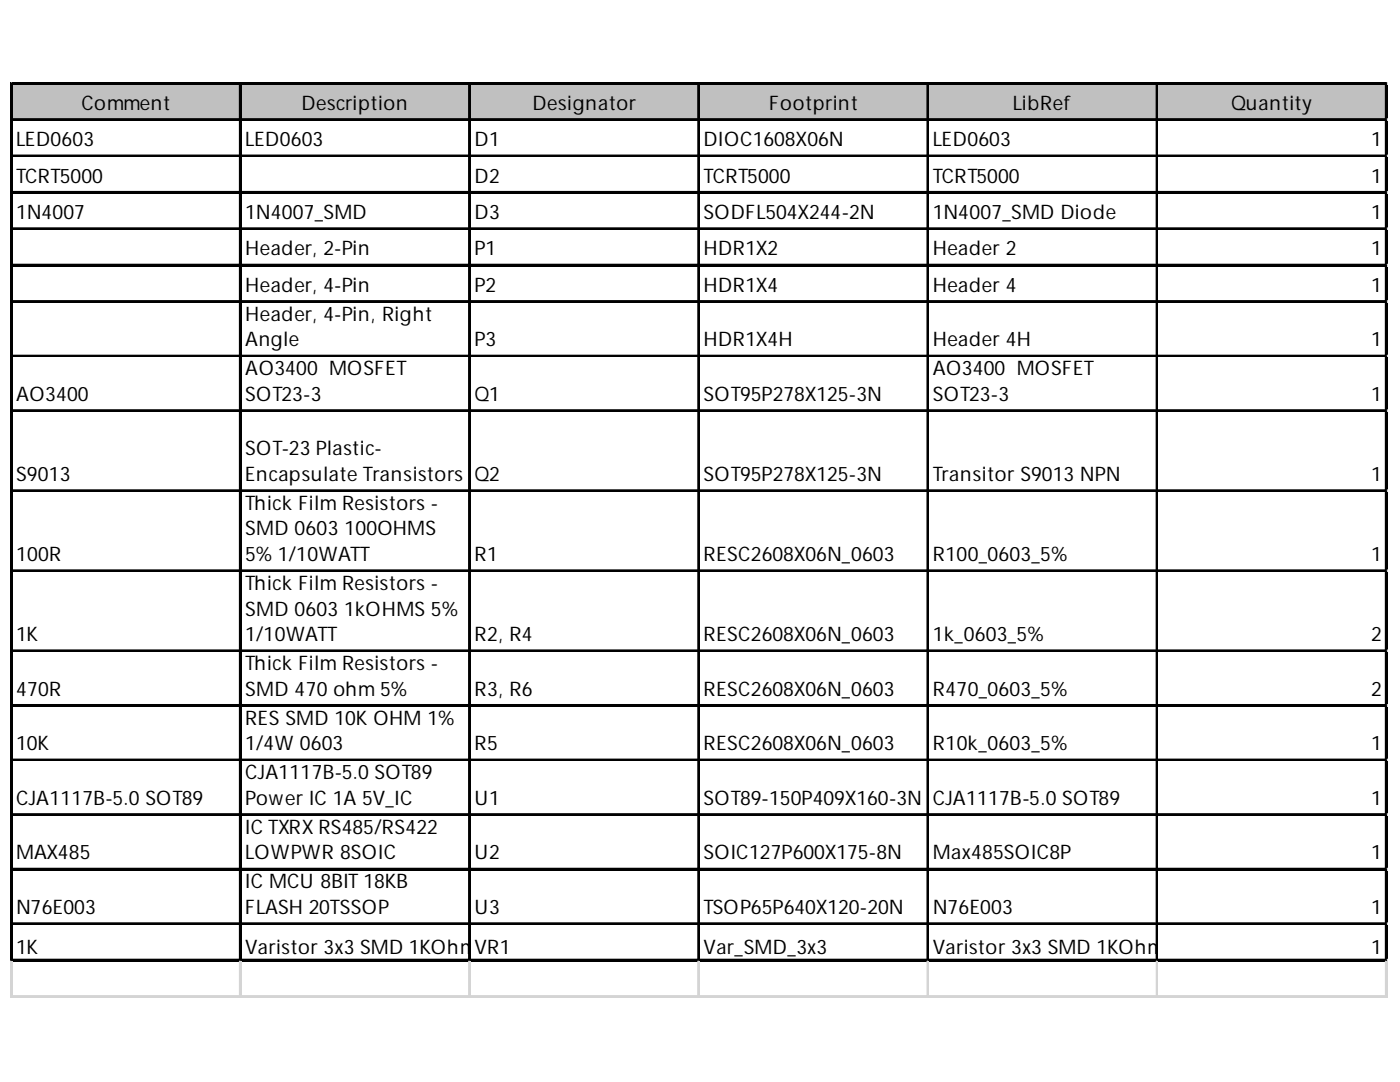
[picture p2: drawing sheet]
<svg xmlns="http://www.w3.org/2000/svg" width="279mm" height="216mm" viewBox="0 0 279 216" stroke-linecap="round" stroke-linejoin="round" font-family="sans-serif">
<defs><g id="words">
<g font-size="4">
<text x="16.3" y="21.9">Comment</text>
<text x="60.2" y="21.9">Description</text>
<text x="106.3" y="21.9">Designator</text>
<text x="153.5" y="21.9">Footprint</text>
<text x="202.1" y="21.9">LibRef</text>
<text x="245.7" y="21.9">Quantity</text>
<text x="3.2" y="29.2">LED0603</text>
<text x="48.9" y="29.2">LED0603</text>
<text x="94.7" y="29.2">D1</text>
<text x="140.4" y="29.2">DIOC1608X06N</text>
<text x="186.2" y="29.2">LED0603</text>
<text x="273.7" y="29.2">1</text>
<text x="3.2" y="36.4">TCRT5000</text>
<text x="94.7" y="36.4">D2</text>
<text x="140.4" y="36.4">TCRT5000</text>
<text x="186.2" y="36.4">TCRT5000</text>
<text x="273.7" y="36.4">1</text>
<text x="3.2" y="43.7">1N4007</text>
<text x="48.9" y="43.7">1N4007_SMD</text>
<text x="94.7" y="43.7">D3</text>
<text x="140.4" y="43.7">SODFL504X244-2N</text>
<text x="186.2" y="43.7">1N4007_SMD Diode</text>
<text x="273.7" y="43.7">1</text>
<text x="48.9" y="50.9">Header, 2-Pin</text>
<text x="94.7" y="50.9">P1</text>
<text x="140.4" y="50.9">HDR1X2</text>
<text x="186.2" y="50.9">Header 2</text>
<text x="273.7" y="50.9">1</text>
<text x="48.9" y="58.2">Header, 4-Pin</text>
<text x="94.7" y="58.2">P2</text>
<text x="140.4" y="58.2">HDR1X4</text>
<text x="186.2" y="58.2">Header 4</text>
<text x="273.7" y="58.2">1</text>
<text x="48.9" y="64">Header, 4-Pin, Right</text>
<text x="48.9" y="69.1">Angle</text>
<text x="94.7" y="69.1">P3</text>
<text x="140.4" y="69.1">HDR1X4H</text>
<text x="186.2" y="69.1">Header 4H</text>
<text x="273.7" y="69.1">1</text>
<text x="48.9" y="74.9">AO3400 MOSFET</text>
<text x="186.2" y="74.9">AO3400 MOSFET</text>
<text x="3.2" y="80">AO3400</text>
<text x="48.9" y="80">SOT23-3</text>
<text x="94.7" y="80">Q1</text>
<text x="140.4" y="80">SOT95P278X125-3N</text>
<text x="186.2" y="80">SOT23-3</text>
<text x="273.7" y="80">1</text>
<text x="3.2" y="96">S9013</text>
<text x="48.9" y="90.9">SOT-23 Plastic-</text>
<text x="48.9" y="96">Encapsulate Transistors</text>
<text x="94.7" y="96">Q2</text>
<text x="140.4" y="96">SOT95P278X125-3N</text>
<text x="186.2" y="96">Transitor S9013 NPN</text>
<text x="273.7" y="96">1</text>
<text x="48.9" y="101.8">Thick Film Resistors -</text>
<text x="48.9" y="106.8">SMD 0603 100OHMS</text>
<text x="3.2" y="111.9">100R</text>
<text x="48.9" y="111.9">5% 1/10WATT</text>
<text x="94.7" y="111.9">R1</text>
<text x="140.4" y="111.9">RESC2608X06N_0603</text>
<text x="186.2" y="111.9">R100_0603_5%</text>
<text x="273.7" y="111.9">1</text>
<text x="48.9" y="117.7">Thick Film Resistors -</text>
<text x="48.9" y="122.8">SMD 0603 1kOHMS 5%</text>
<text x="3.2" y="127.9">1K</text>
<text x="48.9" y="127.9">1/10WATT</text>
<text x="94.7" y="127.9">R2, R4</text>
<text x="140.4" y="127.9">RESC2608X06N_0603</text>
<text x="186.2" y="127.9">1k_0603_5%</text>
<text x="273.7" y="127.9">2</text>
<text x="48.9" y="133.7">Thick Film Resistors -</text>
<text x="3.2" y="138.8">470R</text>
<text x="48.9" y="138.8">SMD 470 ohm 5%</text>
<text x="94.7" y="138.8">R3, R6</text>
<text x="140.4" y="138.8">RESC2608X06N_0603</text>
<text x="186.2" y="138.8">R470_0603_5%</text>
<text x="273.7" y="138.8">2</text>
<text x="3.2" y="149.7">10K</text>
<text x="48.9" y="144.6">RES SMD 10K OHM 1%</text>
<text x="48.9" y="149.7">1/4W 0603</text>
<text x="94.7" y="149.7">R5</text>
<text x="140.4" y="149.7">RESC2608X06N_0603</text>
<text x="186.2" y="149.7">R10k_0603_5%</text>
<text x="273.7" y="149.7">1</text>
<text x="48.9" y="155.5">CJA1117B-5.0 SOT89</text>
<text x="3.2" y="160.6">CJA1117B-5.0 SOT89</text>
<text x="48.9" y="160.6">Power IC 1A 5V_IC</text>
<text x="94.7" y="160.6">U1</text>
<text x="140.4" y="160.6">SOT89-150P409X160-3N</text>
<text x="186.2" y="160.6">CJA1117B-5.0 SOT89</text>
<text x="273.7" y="160.6">1</text>
<text x="48.9" y="166.4">IC TXRX RS485/RS422</text>
<text x="3.2" y="171.5">MAX485</text>
<text x="48.9" y="171.5">LOWPWR 8SOIC</text>
<text x="94.7" y="171.5">U2</text>
<text x="140.4" y="171.5">SOIC127P600X175-8N</text>
<text x="186.2" y="171.5">Max485SOIC8P</text>
<text x="273.7" y="171.5">1</text>
<text x="48.9" y="177.3">IC MCU 8BIT 18KB</text>
<text x="3.2" y="182.4">N76E003</text>
<text x="48.9" y="182.4">FLASH 20TSSOP</text>
<text x="94.7" y="182.4">U3</text>
<text x="140.4" y="182.4">TSOP65P640X120-20N</text>
<text x="186.2" y="182.4">N76E003</text>
<text x="273.7" y="182.4">1</text>
<text x="3.2" y="190.3">1K</text>
<text x="48.9" y="190.3">Varistor 3x3 SMD 1KOhmV5% 1/10WATT</text>
<text x="97.2" y="190.3">R1</text>
<text x="140.4" y="190.3">Var_SMD_3x3</text>
<text x="186.2" y="190.3">Varistor 3x3 SMD 1KOhm</text>
<text x="273.7" y="190.3">1</text>
</g>
</g></defs>
<path d="M2.4 16.8h274.5v7.3h-274.5z" fill="#c0c0c0"/>
<g fill="none" stroke="#000" stroke-width=".36">
<path d="M2.1 16.5v175.3M2.3 16.5v175.3M2.5 16.5h274.4M2.5 16.7h274.4M47.9 16.9v174.9M48 16.9v174.9M93.6 16.9v174.9M93.8 16.9v174.9M139.3 16.9v174.9M139.5 16.9v174.9M185.1 16.9v174.9M185.3 16.9v174.9"/>
<path d="M230.8 16.9v174.9M231 16.9v174.9M276.6 16.9v174.9M276.7 16.9v174.9M2.5 23.8h274.4M2.5 23.9h274.4M2.5 31h274.4M2.5 31.2h274.4M2.5 38.3h274.4M2.5 38.5h274.4M2.5 45.5h274.4M2.5 45.7h274.4"/>
<path d="M2.5 52.8h274.4M2.5 53h274.4M2.5 60.1h274.4M2.5 60.2h274.4M2.5 71h274.4M2.5 71.1h274.4M2.5 81.8h274.4M2.5 82h274.4M2.5 97.8h274.4M2.5 98h274.4M2.5 113.8h274.4M2.5 114h274.4"/>
<path d="M2.5 129.8h274.4M2.5 129.9h274.4M2.5 140.7h274.4M2.5 140.8h274.4M2.5 151.5h274.4M2.5 151.7h274.4M2.5 162.4h274.4M2.5 162.6h274.4M2.5 173.3h274.4M2.5 173.5h274.4M2.5 184.2h274.4M2.5 184.4h274.4"/>
<path d="M2.5 191.5h274.4M2.5 191.7h274.4"/>
</g>
<g fill="none" stroke="#d4d4d4" stroke-width=".36">
<path d="M276.9 16.5h.1M2.1 191.8v7.4M2.3 191.8v7.4M47.9 191.8v7.4M48 191.8v7.4M93.6 191.8v7.4M93.8 191.8v7.4M139.3 191.8v7.4M139.5 191.8v7.4M185.1 191.8v7.4M185.3 191.8v7.4M230.8 191.8v7.4"/>
<path d="M231 191.8v7.4M276.6 191.8v7.4M276.7 191.8v7.4"/>
</g>
<path d="M276.9 16.5l.1 .4z" fill="#d4d4d4"/>
<path d="M276.9 23.8h.1" fill="none" stroke="#d4d4d4" stroke-width=".36"/>
<path d="M276.9 23.8l.1 .3z" fill="#d4d4d4"/>
<path d="M276.9 31h.1" fill="none" stroke="#d4d4d4" stroke-width=".36"/>
<path d="M276.9 31l.1 .4z" fill="#d4d4d4"/>
<path d="M276.9 38.3h.1" fill="none" stroke="#d4d4d4" stroke-width=".36"/>
<path d="M276.9 38.3l.1 .3z" fill="#d4d4d4"/>
<path d="M276.9 45.5h.1" fill="none" stroke="#d4d4d4" stroke-width=".36"/>
<path d="M276.9 45.5l.1 .4z" fill="#d4d4d4"/>
<path d="M276.9 52.8h.1" fill="none" stroke="#d4d4d4" stroke-width=".36"/>
<path d="M276.9 52.8l.1 .4z" fill="#d4d4d4"/>
<path d="M276.9 60.1h.1" fill="none" stroke="#d4d4d4" stroke-width=".36"/>
<path d="M276.9 60.1l.1 .3z" fill="#d4d4d4"/>
<path d="M276.9 71h.1" fill="none" stroke="#d4d4d4" stroke-width=".36"/>
<path d="M276.9 71l.1 .3z" fill="#d4d4d4"/>
<path d="M276.9 81.8h.1" fill="none" stroke="#d4d4d4" stroke-width=".36"/>
<path d="M276.9 81.8l.1 .4z" fill="#d4d4d4"/>
<path d="M276.9 97.8h.1" fill="none" stroke="#d4d4d4" stroke-width=".36"/>
<path d="M276.9 97.8l.1 .4z" fill="#d4d4d4"/>
<path d="M276.9 113.8h.1" fill="none" stroke="#d4d4d4" stroke-width=".36"/>
<path d="M276.9 113.8l.1 .4z" fill="#d4d4d4"/>
<path d="M276.9 129.8h.1" fill="none" stroke="#d4d4d4" stroke-width=".36"/>
<path d="M276.9 129.8l.1 .3z" fill="#d4d4d4"/>
<path d="M276.9 140.7h.1" fill="none" stroke="#d4d4d4" stroke-width=".36"/>
<path d="M276.9 140.7l.1 .3z" fill="#d4d4d4"/>
<path d="M276.9 151.5h.1" fill="none" stroke="#d4d4d4" stroke-width=".36"/>
<path d="M276.9 151.5l.1 .4z" fill="#d4d4d4"/>
<path d="M276.9 162.4h.1" fill="none" stroke="#d4d4d4" stroke-width=".36"/>
<path d="M276.9 162.4l.1 .4z" fill="#d4d4d4"/>
<path d="M276.9 173.3h.1" fill="none" stroke="#d4d4d4" stroke-width=".36"/>
<path d="M276.9 173.3l.1 .4z" fill="#d4d4d4"/>
<path d="M276.9 184.2h.1" fill="none" stroke="#d4d4d4" stroke-width=".36"/>
<path d="M276.9 184.2l.1 .4z" fill="#d4d4d4"/>
<path d="M276.9 191.5h.1" fill="none" stroke="#d4d4d4" stroke-width=".36"/>
<path d="M276.9 191.5l.1 .3z" fill="#d4d4d4"/>
<path d="M2.1 198.7h274.9M2.1 198.9h274.9" fill="none" stroke="#d4d4d4" stroke-width=".36"/>
<use href="#words"/>
</svg>
